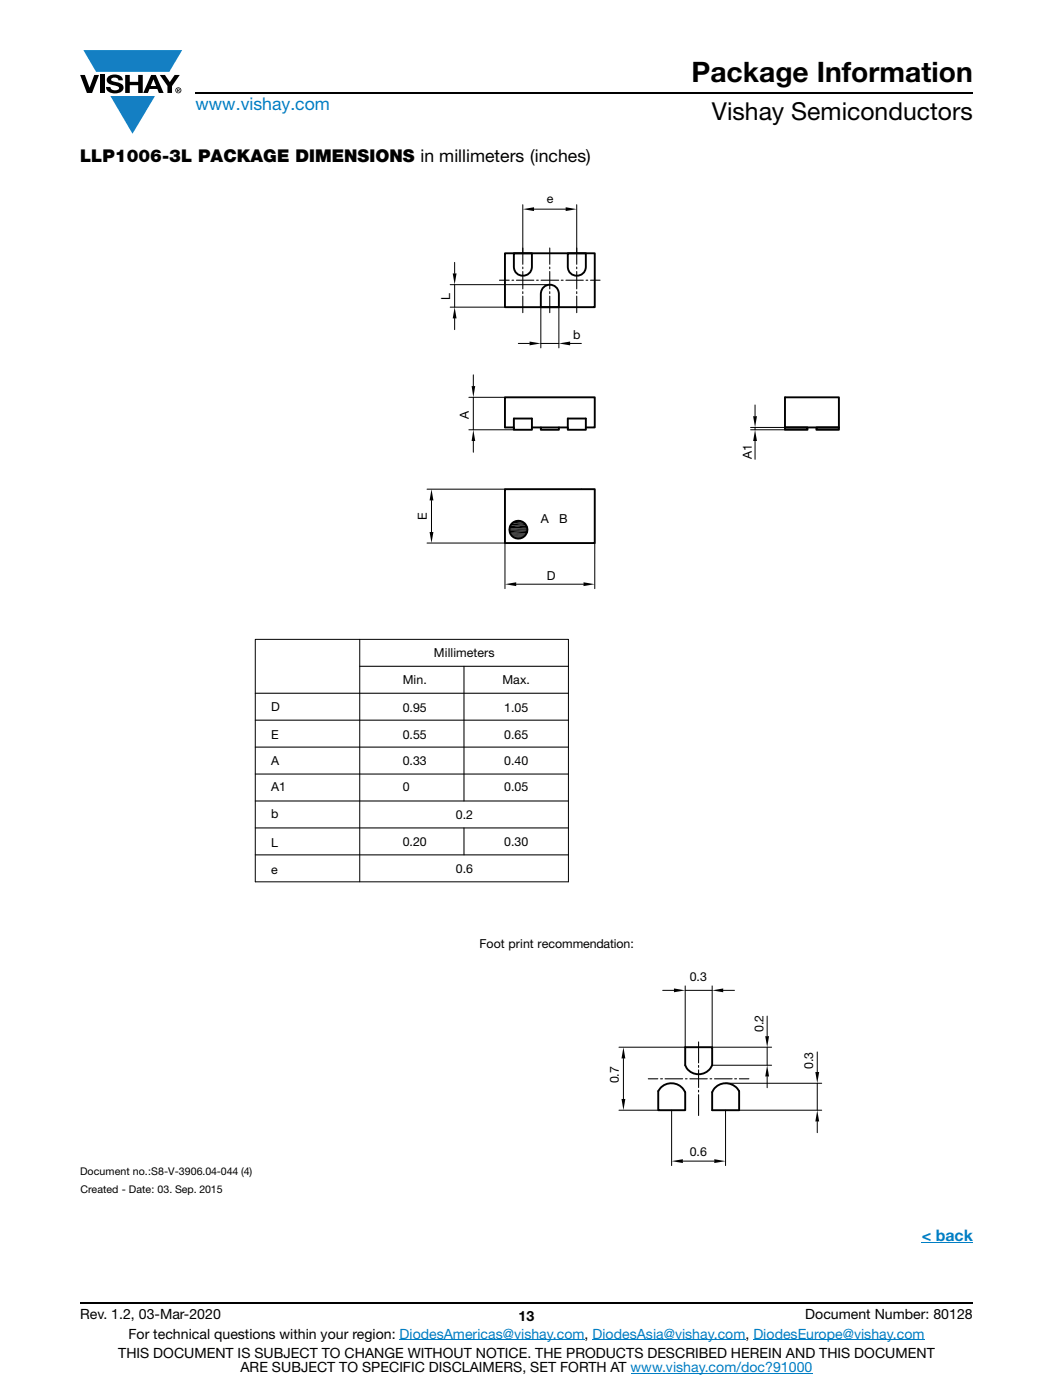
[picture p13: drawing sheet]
<svg xmlns="http://www.w3.org/2000/svg" width="210mm" height="279mm" viewBox="0 0 210 279" stroke-linecap="round" stroke-linejoin="round" font-family="sans-serif">
<defs><g id="words">
<text font-size="5.6" x="137.9" y="16.4">Package Information</text>
<text font-size="4.9" x="142" y="23.9">Vishay Semiconductors</text>
<text font-size="3.5" fill="#007ec4" x="39" y="22">www.vishay.com</text>
<text font-size="3.5" x="16" y="32.3">LLP1006-3L PACKAGE DIMENSIONS in millimeters (inches)</text>
<text font-size="3.2" fill="#007ec4" x="183.8" y="247.7">&lt; back</text>
<g font-size="2.8">
<text x="16" y="263.3">Rev. 1.2, 03-Mar-2020</text>
<text x="103.4" y="263.6">13</text>
<text x="160.6" y="263.3">Document Number: 80128</text>
<text x="25.6" y="267.1">For technical questions within your region: DiodesAmericas@vishay.com, DiodesAsia@vishay.com, DiodesEurope@vishay.com</text>
<text x="23.6" y="271">THIS DOCUMENT IS SUBJECT TO CHANGE WITHOUT NOTICE. THE PRODUCTS DESCRIBED HEREIN AND THIS DOCUMENT</text>
<text x="48" y="273.8">ARE SUBJECT TO SPECIFIC DISCLAIMERS, SET FORTH AT www.vishay.com/doc?91000</text>
</g>
<g font-size="2.5">
<text x="109.1" y="40.6">e</text>
<text x="89.7" y="59.8" transform="rotate(-90 89.7 59.8)">L</text>
<text x="114.3" y="67.6">b</text>
<text x="93.5" y="83.6" transform="rotate(-90 93.5 83.6)">A</text>
<text x="149.9" y="91.7" transform="rotate(-90 149.9 91.7)">A1</text>
<text x="85.1" y="103.7" transform="rotate(-90 85.1 103.7)">E</text>
<text x="107.9" y="104.4">A</text>
<text x="111.5" y="104.4">B</text>
<text x="109.1" y="115.8">D</text>
<text x="86.5" y="131.2">Millimeters</text>
<text x="80.3" y="136.5">Min.</text>
<text x="100.2" y="136.5">Max.</text>
<text x="54.1" y="141.8">D</text>
<text x="80.3" y="142.1">0.95</text>
<text x="100.5" y="142.1">1.05</text>
<text x="54.1" y="147.5">E</text>
<text x="80.3" y="147.5">0.55</text>
<text x="100.5" y="147.5">0.65</text>
<text x="54.1" y="152.6">A</text>
<text x="80.3" y="152.6">0.33</text>
<text x="100.5" y="152.6">0.40</text>
<text x="54.1" y="158">A1</text>
<text x="80.3" y="158">0</text>
<text x="100.5" y="158">0.05</text>
<text x="54.1" y="163.3">b</text>
<text x="90.9" y="163.4">0.2</text>
<text x="54.1" y="169.1">L</text>
<text x="80.3" y="168.8">0.20</text>
<text x="100.5" y="168.8">0.30</text>
<text x="54.1" y="174.3">e</text>
<text x="90.9" y="174.2">0.6</text>
<text x="95.6" y="189.2">Foot print recommendation:</text>
<text x="137.5" y="195.8">0.3</text>
<text x="152.3" y="206" transform="rotate(-90 152.3 206)">0.2</text>
<text x="162.1" y="213.4" transform="rotate(-90 162.1 213.4)">0.3</text>
<text x="123.4" y="216.2" transform="rotate(-90 123.4 216.2)">0.7</text>
<text x="137.5" y="230.7">0.6</text>
</g>
<g font-size="2.1">
<text x="16" y="234.5">Document no.:S8-V-3906.04-044 (4)</text>
<text x="16" y="238">Created - Date: 03. Sep. 2015</text>
</g>
</g></defs>
<g fill="#147fc3">
<path d="M16.6 10h19.7l-2.5 4.3h-1.2h-13.4z"/>
<path d="M22 19.2h8.9l-4.5 7.5z"/>
</g>
<g fill="#000">
<path d="M16 15h.9l1 2.5 .9-2.5h.9l-1.3 3.6h-1.1zM19.9 15h.9v3.6h-.9zM21.6 15.3a2.1 2.1 0 0 1 2.8 .3l.1 .4h-.9a.79 .79 0 0 0-.7-.5 .79 .79 0 0 0-.7 .4l.2 .3 1 .2a1.08 1.08 0 0 1 1.2 1 1.08 1.08 0 0 1-1.1 1.2 1.73 1.73 0 0 1-2.4-1.2h.9a.96 .96 0 0 0 .8 .6 .96 .96 0 0 0 1-.4 1.31 1.31 0 0 0-1.3-.6 1.03 1.03 0 0 1-1-.6 1.03 1.03 0 0 1 .1-1.1zM25 15h.9v1.3h1.7v-1.3h.9v3.6h-.9v-1.6h-1.7v1.6h-.9zM31.9 15h1l1 1.4 .9-1.4h1l-1.5 2.2v1.4h-.9v-1.4z"/>
<path d="M30.6 15.8l.5 1.4h-1zM30.1 15l-1.5 3.6h.9l.3-.8h1.6l.3 .8h.9l-1.5-3.6z"/>
<path d="M35.5 17.8h.2v.2h-.2zM35.3 17.7v.7h.2v-.3l.3 .3-.1-.3 .1-.2v-.2z"/>
<path d="M35.1 18a.46 .46 0 0 1 .9 0 .46 .46 0 0 1-.9 0zM35 18a.6 .6 0 0 0 1.2 0 .6 .6 0 0 0-1.2 0z"/>
</g>
<path d="M39 18.6h155M16 260h178" fill="none" stroke="#000" stroke-width=".36"/>
<path d="M79.7 267.4h36.9M118.2 267.4h30.5M125.8 274h36.2M150.2 267.4h34.2" fill="none" stroke="#007ec4" stroke-width=".2"/>
<path d="M183.7 247.9h.2z" fill="#007ec4"/>
<path d="M183.8 247.9h10.2" fill="none" stroke="#007ec4" stroke-width=".2"/>
<path d="M16 38.5h151.5v199.9h-151.5z" fill="#fff"/>
<g fill="none" stroke="#000" stroke-width=".38">
<path d="M100.7 50.5h17.9v10.8h-17.9zM102.5 50.5h3.6v2.8a1.8 1.8 0 0 1-1.8 1.7 1.8 1.8 0 0 1-1.8-1.7zM108.3 57.4a1.8 1.8 0 0 1 2-.4 1.8 1.8 0 0 1 1.1 1.6v2.7h-3.6v-2.7l.2-.7zM113.2 50.5h3.6v2.8a1.8 1.8 0 0 1-1.8 1.7 1.8 1.8 0 0 1-1.8-1.7zM156.5 79.3h10.8v6h-10.8zM100.7 97.6h17.9v10.8h-17.9zM102.5 85.3h-1.8v-6h17.9v6h-1.8M102.5 83.5h3.6v2.3h-3.6zM106.1 85.3h7.1M107.8 85.3v.5h3.6v-.5M113.2 83.5h3.6v2.3h-3.6zM156.5 85.3h4.5v.5h-4.5z"/>
<path d="M162.8 85.3h4.5v.5h-4.5zM101.8 104.6h3.1M131.6 217.2a3 3 0 0 1 5 .8v3.6h-5.3v-3.8zM136.6 209h5.4v3.6a2.91 2.91 0 0 1-2.7 1.8 2.91 2.91 0 0 1-2.7-1.8zM142.8 216.9a3 3 0 0 1 4.6 .9v3.8h-5.4v-3.6z"/>
<circle cx="103.4" cy="105.7" r="1.8"/>
</g>
<g fill="none" stroke="#000" stroke-width=".2">
<path d="M89.8 56.8h19.8M90.7 52.4v2.2M90.7 56.8v4.5M104.3 40.9v9.6M106.5 41.7h6.3M115 40.9v9.6M89.8 61.3h10.9M90.7 63.5v2.3M93.5 79.3h7.2M94.4 74.8v2.2M94.4 79.3v6.5M103.4 68.5h2.2"/>
<path d="M107.8 61.3v8.1M107.8 68.5h3.6M111.4 61.3v8.1M113.7 68.5h2.2M85.2 97.6h15.5M86 99.9v6.3M93.5 85.8h9M94.4 88v2.3M149.7 85.8h6.8M149.7 85.3h6.8M150.6 80.8v2.3M150.6 85.3v.5"/>
<path d="M150.6 88v3.7M85.2 108.4h15.5v9.1M101.6 105.6h3.6M101.6 105.4h3.5M101.8 104.8h3.1M102 107h2.7M102.1 104.4h2.5M102.3 107.1h2.2M102.9 116.6h13.5M118.6 108.4v9.1M50.9 127.6h62.5v48.4h-62.5zM71.7 127.6v48.4"/>
<path d="M132.2 197.6h2.2M136.6 196.8v12.2h-13.2M136.6 197.6h5.4M142 196.8v12.2h11.9M144.2 197.6h2.3M124.3 211.2v8.1M142 212.6h11.9M144.6 216.2h19.3M153 209v3.6M153 202.8v4M153 214.8v2.3M163 216.2v5.4"/>
<path d="M163 209.9v4M123.4 221.6h7.9M133.9 221.6v11M136.2 231.7h6.2M144.7 221.6v11M147.4 221.6h16.5M163 223.8v2.3"/>
</g>
<g fill="#000">
<path d="M90.3 54.6h.7l-.3 2.2zM104.2 41.7l2.3-.3v.7zM112.8 41.4l2.2 .3-2.2 .4zM90.7 61.3l.3 2.2h-.7zM94 77.1h.8l-.4 2.2zM105.6 68.2l2.2 .3-2.2 .4zM111.4 68.5l2.3-.3v.7zM86 97.6l.4 2.3h-.7zM94.4 85.8l.4 2.2h-.8zM150.2 83.1h.7l-.3 2.2zM150.6 85.8l.3 2.2h-.7zM85.7 106.2h.7l-.4 2.2z"/>
<path d="M101.8 104.9l3.3 .5h-3.5zM101.8 104.9h3.1l.2 .5zM102.3 107.1l1.9 .1h-1.7zM102.5 107.2l1.5 .2h-1.3zM102.5 107.2h1.7l-.2 .2zM102.6 104.1h1.6zM102.7 107.4h1zM102.7 107.4h1.3zM100.7 116.6l2.2-.4v.8zM103 107.4h.7zM102.6 104.1l.5-.2 1.1 .2zM103.1 103.9l1.1 .2z"/>
<path d="M103.1 103.9h.6zM116.4 116.2l2.2 .4-2.2 .4zM134.4 197.3l2.2 .3-2.2 .4zM142 197.6l2.2-.3v.7zM123.9 219.3h.8l-.4 2.3zM124.3 209l.4 2.2h-.8zM153 212.6l.4 2.2h-.8zM152.6 206.8h.8l-.4 2.2zM162.6 213.9h.8l-.4 2.3zM133.9 231.7l2.3-.4v.8zM142.4 231.3l2.3 .4-2.3 .4zM163 221.6l.4 2.2h-.8z"/>
</g>
<g fill="none" stroke="#000" stroke-width=".21">
<path d="M99.6 55.9h1.9M102.1 55.9h.3M103 55.9h3.5M104.3 49.5v3.2M104.3 53.3v.3M104.3 54.2v3.5M104.3 58.2v.4M104.3 59.1v3.3M107 55.9h.3M107.9 55.9h3.5M109.6 49.5v3.2M109.6 53.3v.3"/>
<path d="M109.6 54.2v3.5M109.6 58.2v.4M109.6 59.1v3.3M111.9 55.9h.4M112.8 55.9h3.5M115 49.5v3.2M115 53.3v.3M115 54.2v3.5M115 58.2v.4M115 59.1v3.3M116.9 55.9h.3M117.8 55.9h1.9"/>
<path d="M115.9 97.6h.1M101.8 106.6h3.2M101.9 106.8h3M50.9 138.4h62.5M71.7 133h41.7M92.5 133v26.9M50.9 143.7h62.5M50.9 149.1h62.5M50.9 154.5h62.5M50.9 159.9h62.5M50.9 165.2h62.5M50.9 170.6h62.5"/>
<path d="M92.5 165.2v5.4M129.3 215.3h1.9M131.7 215.3h.4M132.6 215.3h3.5M136.7 215.3h.3M137.6 215.3h3.4M139.3 207.9v4.2M139.3 212.6v.4M139.3 213.5v3.5M139.3 217.6v.3M139.3 218.5v4.1M141.6 215.3h.3"/>
<path d="M142.5 215.3h3.5M146.5 215.3h.4M147.4 215.3h1.9"/>
</g>
<path d="M101.6 105.8h3.6M101.7 106.3h3.4M102.1 104.2h2.5" fill="none" stroke="#000" stroke-width=".3"/>
<path d="M101.6 106h3.5" fill="none" stroke="#000" stroke-width=".25"/>
<use href="#words"/>
</svg>
